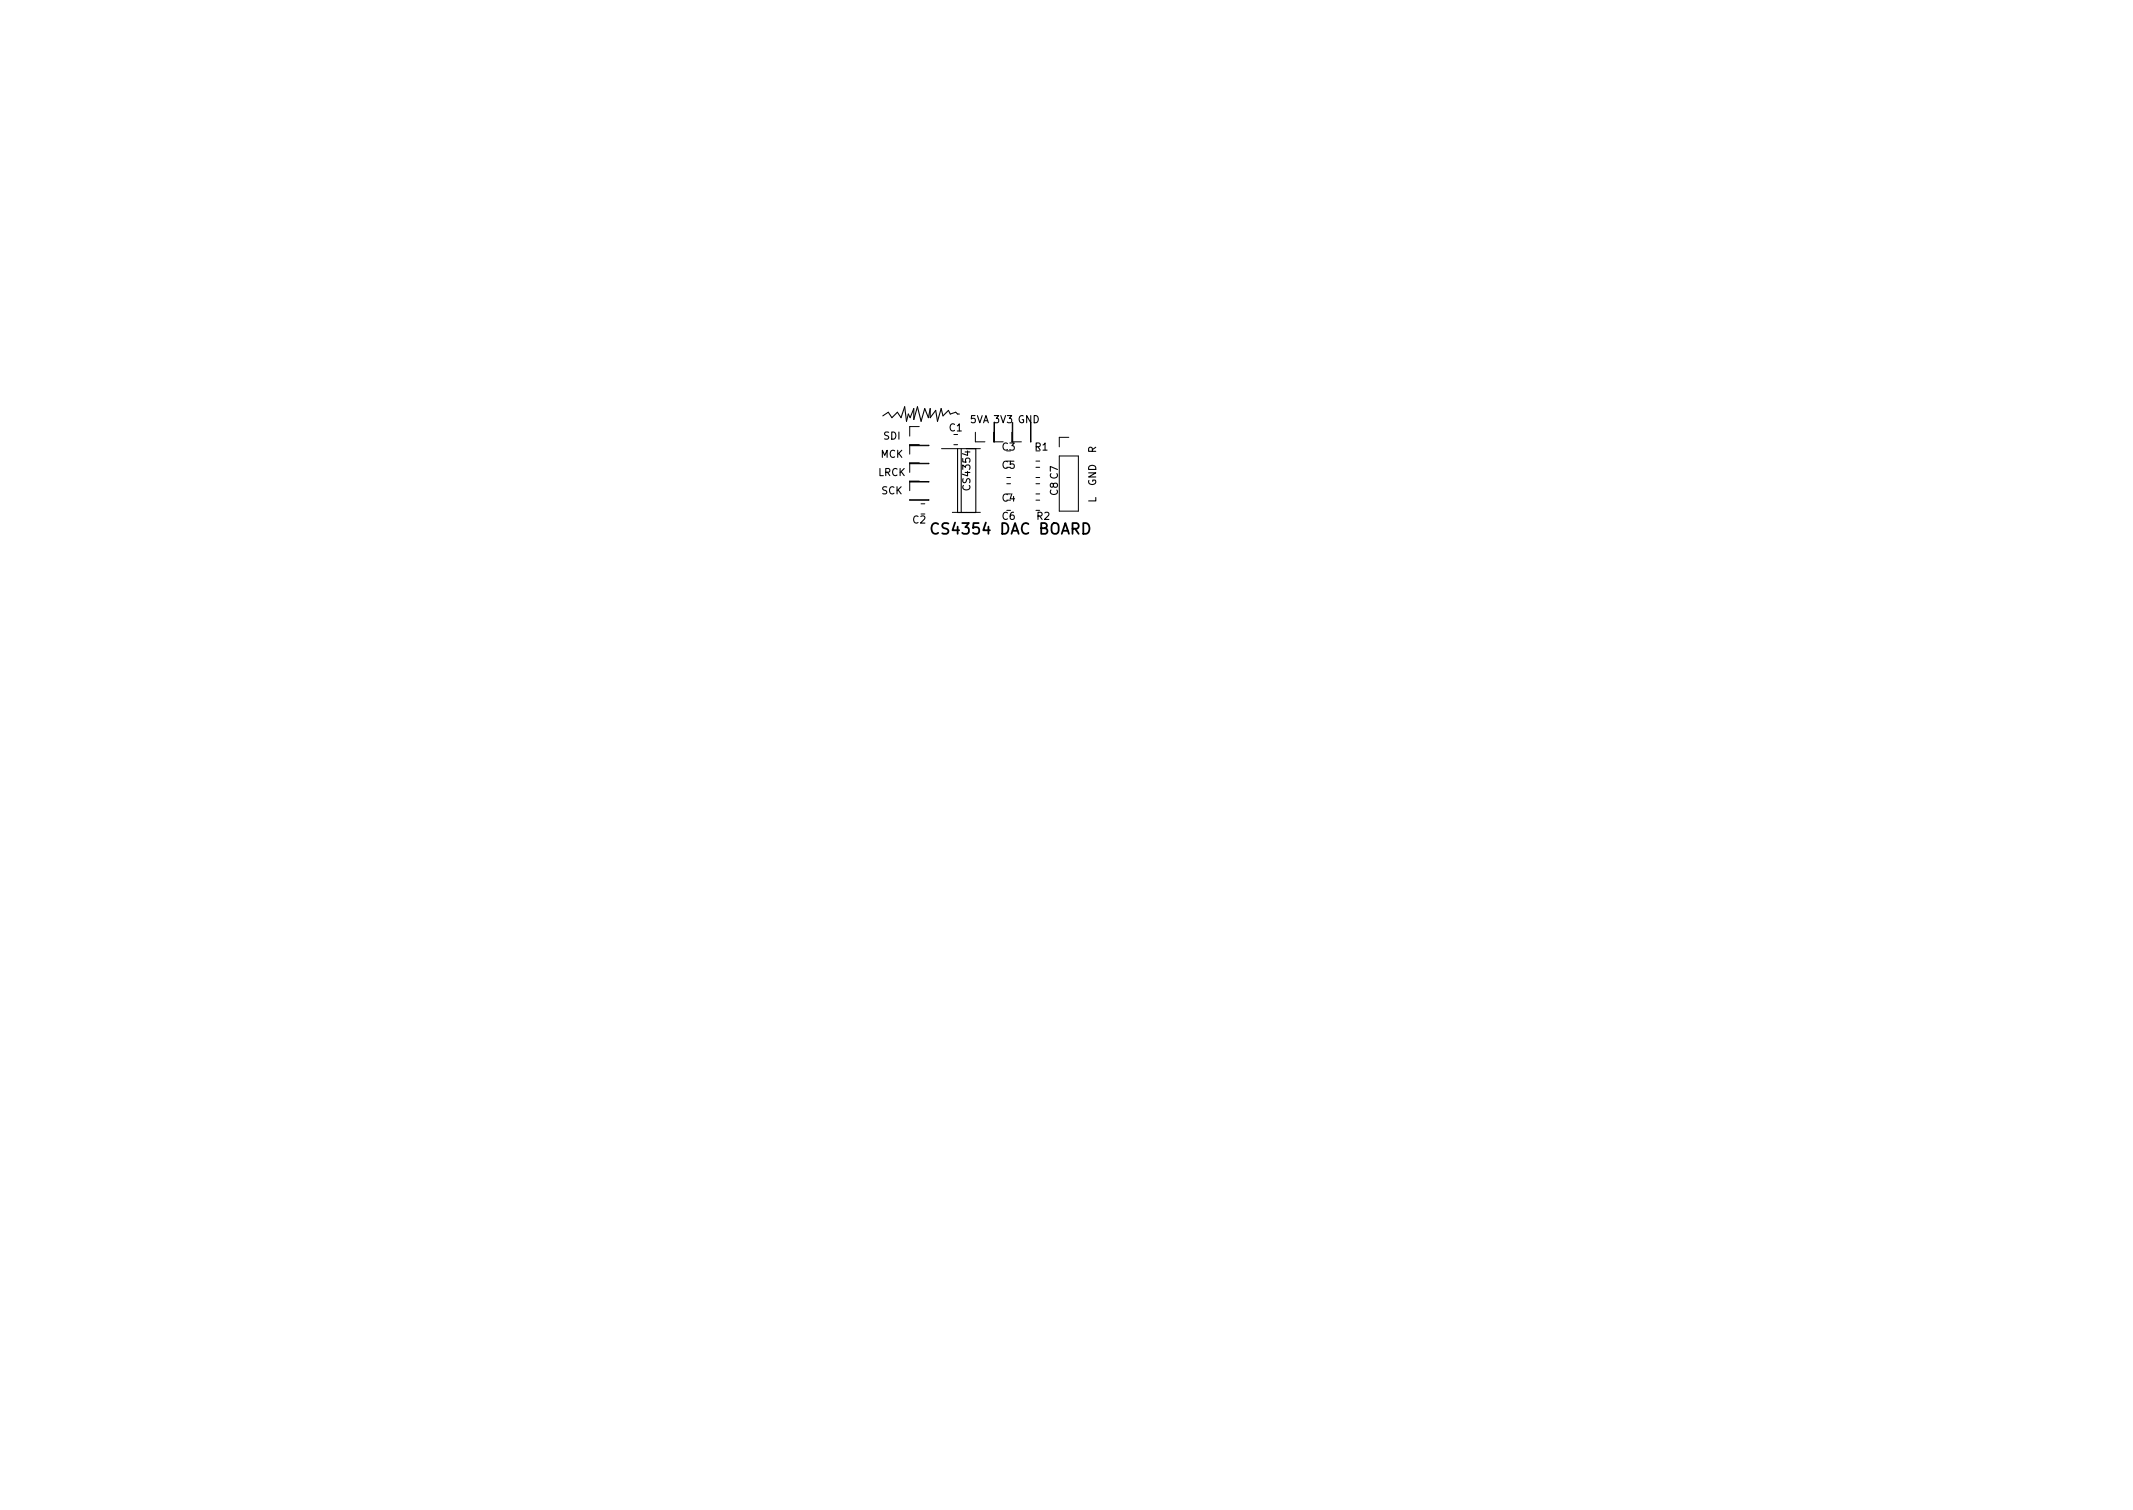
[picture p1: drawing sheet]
<svg xmlns="http://www.w3.org/2000/svg" width="297mm" height="210mm" viewBox="0 0 297 210" stroke-linecap="round" stroke-linejoin="round" font-family="sans-serif">
<defs><g id="words">
<text font-size="2.1" x="130.3" y="74.4">CS4354 DAC BOARD</text>
<g font-size="1.4">
<text x="135" y="58.9">5VA</text>
<text x="138.5" y="58.9">3V3</text>
<text x="141.7" y="58.9">GND</text>
<text x="122.6" y="63.7">MCK</text>
<text x="123" y="61.2">SDI</text>
<text x="132.2" y="60.1">C1</text>
<text x="139.6" y="65.3">C5</text>
<text x="139.6" y="62.7">C3</text>
<text x="144.1" y="62.7">R1</text>
<text x="122.3" y="66.3">LRCK</text>
<text x="122.7" y="68.8">SCK</text>
<text x="135.1" y="68" transform="rotate(-90 135.1 68)">CS4354</text>
<text x="139.6" y="69.8">C4</text>
<text x="147.3" y="69" transform="rotate(-90 147.3 69)">C8 C7</text>
<text x="152.6" y="69.3" transform="rotate(-90 152.6 69.3)">L GND R</text>
<text x="127.1" y="72.9">C2</text>
<text x="139.6" y="72.4">C6</text>
<text x="144.4" y="72.4">R2</text>
</g>
</g></defs>
<path d="M133.6 57.7h-.3l-.2-.3-.8 .3-.2-.6-.8 .8-.2-1-.5 1.8-.3-1.6-.8 1.1v-1.3l-.2 1.3-.5-1.3-.5 1.8-.5-2.1-.5 1.8v-1.5l-.6 1.3-.2-.5-.3 1-.2-2.1-.5 1.6-.5-.8-.8 .8-.5-.8-.8 .5M133.9 62.5v8.9M134.6 62.5h1.3v8.9h-2.6v-8.9M152.1 62.8v-.4l-.2-.1h-.2l-.1 .5h1M152.6 69.3v.4h-1M152.6 62.3l-.5 .3" fill="none" stroke="#000" stroke-width=".15"/>
<g fill="none" stroke="#000" stroke-width=".14">
<path d="M128 59.4h-1.3v1.3M138.4 58.9v2.6M138.5 58.9v2.6M141 58.9v2.6M143.5 58.9v2.6l.1-2.6M126.7 69.6l2.6 .1zM126.7 62h2.6l-2.6 .1M126.7 64.5h2.6l-2.6 .1M126.7 67.1h2.6h-2.6M128 67h-1.3v1.3M128 61.9h-1.3v1.3M128 64.5h-1.3v1.3"/>
<path d="M128.3 70.2h.5M131.1 62.5h5.4M132.6 71.3h3.9M132.8 61.9h.6M135.8 60.2v1.3h1.4M138.4 60.2v1.3h1.3M140.2 67.4h.5M140.2 66.5h.5M140.9 60.2v1.3h1.3M144.3 67.4h.5M144.3 69.6h.5M144.3 68.8h.5"/>
<path d="M144.3 64.2h.5M144.3 66.5h.5M144.3 65.1h.5M147.5 63.5h2.7v7.7h-2.7zM148.8 60.9h-1.3v1.3"/>
</g>
<use href="#words"/>
</svg>
